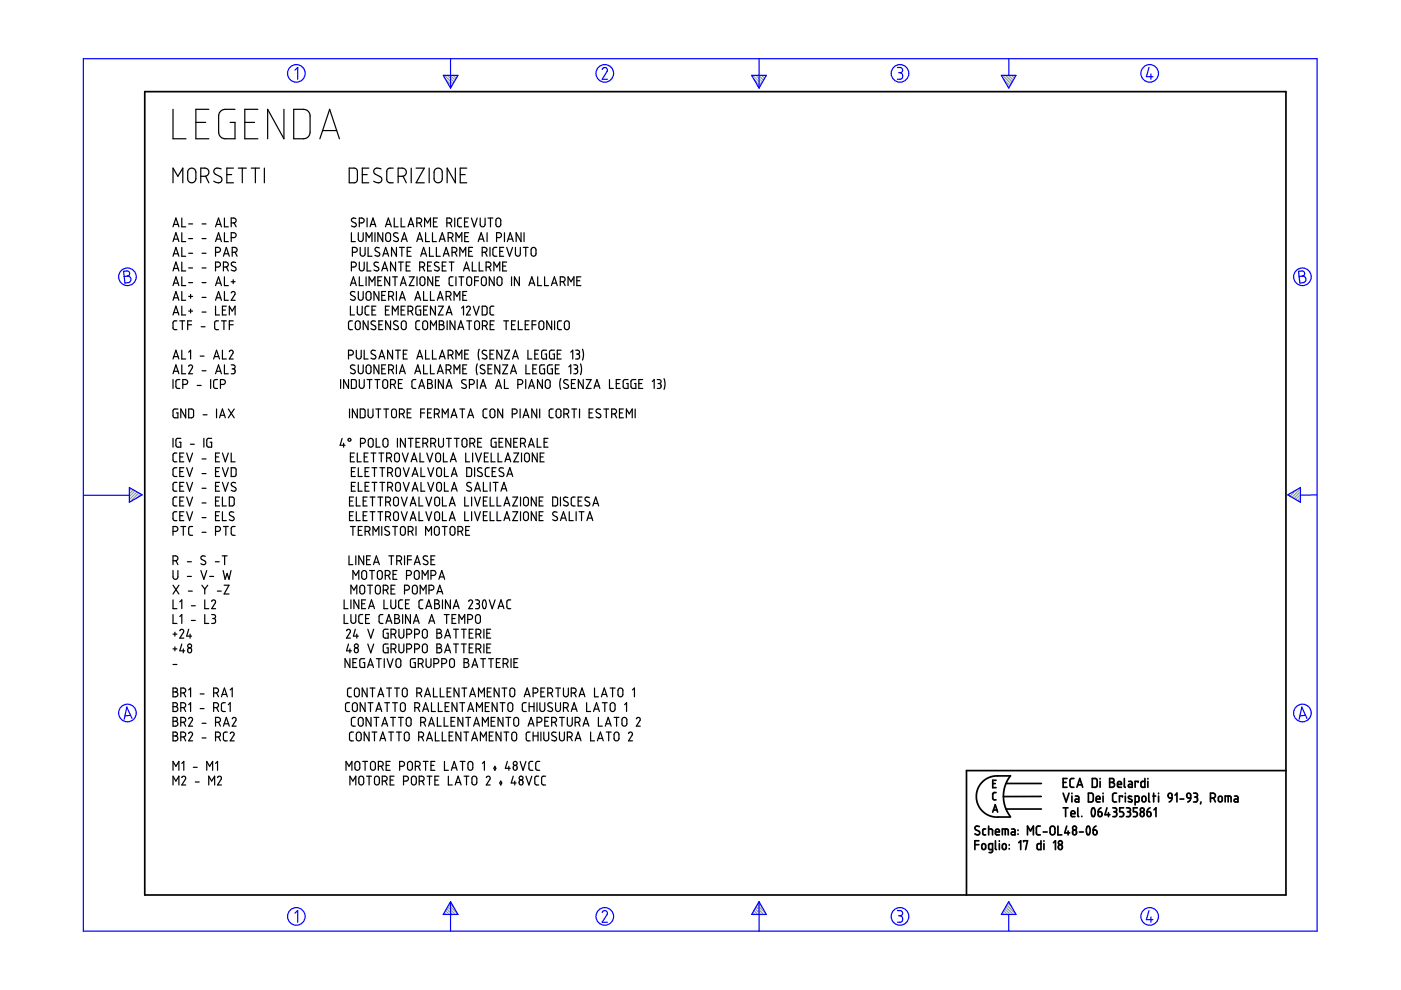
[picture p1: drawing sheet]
<svg xmlns="http://www.w3.org/2000/svg" width="297mm" height="210mm" viewBox="0 0 297 210" stroke-linecap="round" stroke-linejoin="round" font-family="sans-serif">
<g fill="none" stroke="#6c9" stroke-width=".25">
<path d="M94.2 16l1.8 1.8M94.5 16.8l1.3 1.4M94.8 16l1.5 1.4M95.3 18.3l.3 .3M95.5 16l1 1M96.1 16l.6 .6M96.7 16l.3 .2M159.6 16l1.8 1.8M159.9 16.8l1.3 1.4M160.3 16l1.4 1.4M160.7 18.3l.3 .3M160.9 16l1 1"/>
<path d="M161.5 16l.6 .6M162.1 16l.2 .2M212.6 16l1.8 1.8M212.8 16.8l1.3 1.4M213.2 16l1.4 1.4M213.7 18.3l.2 .3M213.8 16l1 1M214.4 16l.7 .6M215.1 16l.2 .2M27.5 103.4h-.1M27.9 103.6l-.5 .4M28.3 103.8l-.9 .9"/>
<path d="M28.7 104.1l-1.3 1.2M29 104.3l-1.6 1.6M29.4 104.5l-1.8 1.9M29.8 104.8l-.8 .8M273.4 104.7l-.3 .3M274.9 103.9l-1.4 1.3M275.7 103.6l-1.8 1.9M275.7 106.1l-.2 .3M275.7 105.5l-.6 .6M275.7 104.9l-1 1M275.7 104.2l-1.4 1.5M94 193.8v.1"/>
<path d="M94.2 193.5l.4 .4M94.4 193.1l.9 .8M94.7 192.7l1.2 1.2M94.9 192.3l1.6 1.6M95.1 191.9l1.9 1.9M95.4 191.5l.8 .8M159.4 193.8v.1M159.6 193.5l.4 .4M159.9 193.1l.8 .8M160.1 192.7l1.2 1.2M160.3 192.3l1.6 1.6M160.5 191.9l1.9 1.9"/>
<path d="M160.8 191.5l.8 .8M212.3 193.8v.1M212.6 193.5l.4 .4M212.8 193.1l.8 .8M213 192.7l1.2 1.2M213.2 192.3l1.6 1.6M213.5 191.9l1.8 1.9M213.7 191.5l.8 .8"/>
</g>
<g fill="none" stroke="#00f" stroke-width=".25">
<path d="M17.7 12.4h261.6v185h-261.6zM62.5 14.9l.6-.6v2.5M94 16h3.1l-1.6 2.7zM95.5 12.4v6.3M127.7 14.7l.5-.4 .5 .3v.5l-1 1.7h1.1M159.4 16h3.1l-1.6 2.7zM160.9 12.4v6.3M190.3 14.3h.7l.3 .3v.6l-.5 .2M190.5 15.4h.3M190.8 15.4l.5 .3v.7l-.3 .4h-.7M212.3 16h3.1l-1.5 2.7zM213.9 12.5v3.5"/>
<path d="M243.6 14.3l-.5 2h1.4M244 15.7v1.1M26.2 57.5l.9-.1 .3 .3 .1 .5-.5 .3 .5 .2 .3 .4-.1 .3-.3 .5-.9 .1zM27 58.5l-.7 .1M275.3 57.5l.9-.1 .3 .3 .1 .5-.5 .3 .5 .2 .3 .4-.1 .4-.2 .3-1 .2zM276.1 58.5l-.7 .1M17.8 105h9.6M27.4 103.4l2.7 1.5-2.7 1.6zM273 104.9l2.7-1.5v3.1zM279.3 104.9l-3.6 .1M27.7 151.7l-1.2 .1M28 152.3l-1.1-2.4-.6 2.6"/>
<path d="M276.8 151.7l-1.2 .1M277.1 152.3l-1.1-2.4-.6 2.6M62.5 193.6l.6-.5v2.4M95.5 191.2v6.2M95.5 191.2l1.6 2.7h-3.1zM127.7 193.5l.1-.3 .5-.1 .5 .4-.1 .4-1 1.6h1.1M160.9 191.2v6.2M160.9 191.2l1.6 2.7h-3.1zM190.3 193.1h.6l.4 .2v.5l-.5 .4M190.5 194.2h.3M190.8 194.2l.5 .3v.7l-.4 .3h-.6M213.9 191.2l1.5 2.7h-3.1z"/>
<path d="M213.9 193.9v3.5M243.6 193.1l-.5 1.9h1.4M244 194.4v1.1"/>
<circle cx="62.8" cy="15.6" r="1.87"/>
<circle cx="128.2" cy="15.6" r="1.87"/>
<circle cx="190.8" cy="15.6" r="1.87"/>
<circle cx="243.8" cy="15.6" r="1.87"/>
<circle cx="27" cy="58.7" r="1.87"/>
<circle cx="276.1" cy="58.7" r="1.87"/>
<circle cx="27" cy="151.2" r="1.87"/>
<circle cx="276.1" cy="151.2" r="1.87"/>
<circle cx="62.8" cy="194.3" r="1.87"/>
<circle cx="128.2" cy="194.3" r="1.87"/>
<circle cx="190.8" cy="194.3" r="1.87"/>
<circle cx="243.8" cy="194.3" r="1.87"/>
</g>
<g fill="none" stroke="#000" stroke-width=".36">
<path d="M30.7 19.4h241.9v170.4h-241.9zM206.7 179.1h.8M207.5 178.3h-.8v1.8M207.6 175.3l-.7-.1-.2 .4 .2 .3 .7 .4 .1 .5-.5 .2-.5-.2M208.2 179l.4-.1 .4 .2v.7l-.3 .3-.5-.2zM209 175.8h-.4l-.2 .2v.9l.6 .1M209.6 175.8l.8 .1v1.1M209.6 175.2v1.8M210.5 166.1h.5M210.5 172.2l.5-1.6 .5 1.6M210.6 171.7h.8M211.1 176.4h.8l-.2-.5-.3-.1-.2 .1-.1 .8 .2 .3h.6"/>
<path d="M211.1 178.3v1.7l.2 .1M211.2 168h-.4l-.3 .3v1.1l.7 .2M211.2 165.4h-.7v1.6h.7M211.9 178.3v.1M211.9 178.9v1.2M212.5 177v-1.2l1.2 .1 .1 1.1M212.6 179l.4-.1 .3 .2v.7l-.2 .3-.5-.2zM213.1 175.8v1.2M213.3 166.1h7.5M213.3 171.5h7.5M214 179.1v.1M214 179.9v.1"/>
<path d="M214.2 164.5h-3.5l-.9 .3-.9 .5-.7 .6-.7 .9-.4 1-.1 1.1 .1 1.1 .4 .9 .7 1 .8 .6 .8 .5 .9 .2h3.5M214.2 164.5l-1 1.7-.5 2.2 .1 1.3 .3 1.3 1.1 2.1M214.5 175.8h.5l.2 .2v1h-.5a.31 .31 0 0 1-.3-.3 .31 .31 0 0 1 .3-.3h.5M215.8 176v.1M215.8 176.8v.1M216 178.7l.4-.4v1.8M217 178.5v-.2h.8l-.4 1.8M217.8 177v-1.8l.7 1 .6-1v1.8M220.6 175.2h-.6l-.3 .3 .1 1.3 .8 .2M220.7 178.3v1.8h-.7l-.1-.2v-.9l.8-.1M220.8 168.9h-8.1M221.2 176.4h.8"/>
<path d="M221.3 178.3v.1M221.3 178.9v1.2M222.8 175.3l.4-.1 .4 .3 .1 1.1-.4 .4h-.4l-.2-.3-.1-1.1zM223.4 178.7l.4-.4v1.8M224.3 175.2v1.8h.8M225.4 165.9h.6M225.4 168.2l.6 1.8 .7-1.8M225.4 171.3h1M225.9 171.3v1.8M226.2 175.2l-.5 1.4h1.1M226.2 165.1h-.8v1.8h.8M226.5 176.2v.8"/>
<path d="M227.1 172.5h.8l-.1-.5-.4-.1-.3 .2v.8l.2 .2h.6M227.3 168.2v.1M227.3 168.8v1.2M227.5 176.1l.4-.1 .3 .1v.6l-.2 .3h-.2l-.3-.2zM227.7 165.1h-.6l-.2 .3v1.4l.3 .1h.5M228 168.8h.5l.2 .2v1h-.5a.31 .31 0 0 1-.3-.3 .31 .31 0 0 1 .3-.3h.5M228.3 166.9l.6-1.8 .7 1.8M228.5 166.4h.9M228.5 171.3v1.7l.2 .1M228.9 176.4h.8M229.4 173.1h.1M230.5 175.2a.55 .55 0 0 1 .6 .8l-.1 .8a.34 .34 0 0 1-.4 .2 .34 .34 0 0 1-.2-.5l-.1-.6z"/>
<path d="M230.8 168.2h.7l.3 .3v1.2l-.3 .3h-.7zM231.6 165.1h.7l.3 .2v1.3l-.2 .3h-.8zM231.6 171.4a.53 .53 0 0 1 .5 .2 .53 .53 0 0 1 .1 .5l-.1 .7a.34 .34 0 0 1-.4 .3 .34 .34 0 0 1-.3-.4v-.6zM231.8 176l.7 .1 .1 .5-.2 .4h-.3l-.3-.2zM232.4 175.2l-.5 .3-.1 .5M232.4 169.4h.8v-.3l-.2-.3-.5 .1-.1 .9 .2 .2h.6M232.8 172.1h.6l.2 .2 .1 .5-.2 .3h-.3l-.3-.1zM233.2 165.1v.1M233.2 165.7v1.2M233.4 171.3l-.4 .3-.2 .5M233.9 168.2v.1M233.9 168.8v1.2"/>
<path d="M234.7 171.3l-.4 1.4h1M235 172.3v.8M235.3 165.1h.6l.3 .3-.1 .4-.3 .1 .4 .1 .1 .3-.1 .4-.3 .2h-.6zM235.3 165.9h.5M235.9 171.3h.7l.1 .2 .1 .3-.4 .3M236.2 172.1h.2M236.4 172.1l.3 .2 .1 .5-.3 .3h-.6M236.7 168.2h-.5l-.3 .3v1.3l.3 .2h.5M236.9 166.3h.9l-.2-.5-.3-.1-.3 .1-.1 .9 .2 .2h.7M238 169v-.2h-.7v1.2M238.2 171.3h-.8v.8h.6l.2 .4-.1 .6h-.7M238.4 165.1v1.7l.2 .1"/>
<path d="M238.6 168.2v.1M238.6 168.8v1.2M238.8 171.3h.5l.3 .2v.4l-.3 .2M239.1 172.1h.2M239.3 172.1l.4 .3-.1 .5-.2 .2h-.6M239.3 165.7h.5l.3 .2v1h-.6a.31 .31 0 0 1-.3-.3 .31 .31 0 0 1 .3-.3h.6M239.9 168.9l-.2-.1a.29 .29 0 0 0-.4 .1 .29 .29 0 0 0 .1 .4l.5 .2a.33 .33 0 0 1 0 .5 .33 .33 0 0 1-.5 0l-.2-.1M240.7 170l.7-.1 .1-.9-.2-.2h-.6v1.9M241.1 171.3h-.8v.8h.6l.2 .3-.1 .7h-.7M241.3 165.9v-.2h-.6v1.2M241.9 172.3l.2-.2 .4 .2 .1 .5-.1 .2-.4 .1-.2-.1zM242.2 169l.2-.2 .4 .1 .2 .8-.2 .2-.4 .1-.3-.2z"/>
<path d="M242.7 165.1v1.8h-.6l-.2-.2 .1-.9 .2-.1h.5M243.2 172.1l.7 .2v.7l-.4 .1-.2-.1zM243.4 165.1v.1M243.4 165.7v1.2M243.6 168.2v1.6l.2 .2M243.8 171.3l-.4 .3-.2 .5M244.4 168.8h.6M244.6 168.2v1.8M244.7 171.7l.4-.4v1.8M245.6 168.2v.1M245.6 168.8v1.2M247.7 168.4l.3-.2 .4 .1 .1 .9-.7-.1z"/>
<path d="M248.5 169.2l-.2 .5-.4 .3M249.1 168.6l.4-.4v1.8M250.2 169.4h.8M251.7 168.3l.3-.1 .3 .1 .2 .9h-.6l-.2-.2zM252.5 169.2l-.2 .5-.5 .3M253.1 168.2l.7 .1 .1 .4-.4 .3M253.3 169h.2M253.5 169l.4 .2v.5l-.2 .3h-.6M254.6 170l-.1 .5M256.6 169.2l.9-.1 .2-.3-.1-.4-.4-.2h-.6v1.8M257.3 169.2l.4 .8M258.4 169l.2-.2 .4 .1 .1 .8-.1 .2-.4 .1-.3-.2z"/>
<path d="M259.8 170v-1.2l1.1 .1 .1 1.1M260.4 168.8v1.2M261.7 168.8h.6l.2 .3v.9h-.6a.31 .31 0 0 1-.3-.3 .31 .31 0 0 1 .3-.3h.6M272.6 163.4h-67.7v26.4M210.4 180.1l-.7-.1-.1-.9 .2-.2h.6v1.6l-.2 .2-.5 .1"/>
<circle cx="224.8" cy="179.6" r=".49"/>
<circle cx="224.8" cy="178.7" r=".42"/>
<circle cx="227.8" cy="175.6" r=".41"/>
<circle cx="242.2" cy="171.7" r=".42"/>
</g>
<g fill="none" stroke="#000" stroke-width=".25">
<path d="M36.7 23.2v6.2h2.7M36.7 38.8v-3.2l1 1.8 1.1-1.8v3.2M40.1 35.9l.4-.3 .5 .1 .5 .6v1.8l-.2 .4-.4 .2h-.5l-.6-.5v-1.8zM41.5 26h2.1M42.6 37.4h1l.5-.3 .2-.8-.3-.5-.4-.2h-1v3.2M43.6 37.4l.7 1.4M44.3 23.2h-2.8v6.2h2.8M46.9 35.8l-1.1-.1-.3 .2-.2 .5 .3 .5 1.3 .7 .2 .4-.2 .5-.3 .2-.4 .1-.9-.4M48.1 37h1M49.5 35.6h-1.4v3.2h1.4M49.8 23.2h-2.4l-.5 .2-.4 .5-.1 .6v3.8l.2 .5 .5 .5 .5 .1h2.2v-3.4h-1M50.5 35.6h1.7"/>
<path d="M51.4 35.6v3.2M51.9 26h2.1M53.3 35.6h1.7M54.1 35.6v3.2M54.7 23.2h-2.8v6.2h2.8M56 35.6v3.2M60.2 23.2v6.2l-3.5-6.2v6.2M62.3 23.2l2.5 .1 .4 .2 .4 .5 .1 4.3-.3 .6-.5 .4-2.6 .1zM67.8 29.4l2.1-6.2 2.1 6.2M68.4 27.7h3M74 35.6l1.3 .1 .4 .4 .1 2.2-.5 .4-1.3 .1zM76.8 37h1.1"/>
<path d="M78.2 35.6h-1.4v3.2h1.4M80.8 35.8l-1.1-.1-.3 .2-.2 .5 .3 .5 1.3 .8 .2 .3-.1 .4-.6 .4-1.1-.4M83.4 35.6l-.9 .1-.3 .2-.2 .4 .1 2.1 .5 .4h.8M84.4 37.4h1l.6-.3 .1-.7-.2-.6-.5-.2h-1v3.2M85.4 37.4l.7 1.4M87.2 35.6v3.2M88.2 35.6h1.8l-1.8 3.2h1.8M91 35.6v3.2M92.2 36l.4-.3 .4-.1 .5 .2 .2 .4v1.9l-.5 .6h-.6l-.5-.5-.1-1.8zM96.5 35.6v3.2l-1.7-3.2v3.2M97.6 37h1M99 35.6h-1.4v3.2h1.4"/>
<path d="M36.7 48.1l.6-1.9 .6 1.9M36.7 51.2l.6-1.9 .6 1.9M36.7 54.3l.6-1.8 .6 1.8M36.7 57.4l.6-1.8 .6 1.8M36.9 47.6h.8M36.9 50.7h.8M36.9 53.8h.8M36.9 56.9h.8M38.5 46.2v1.9h.9M38.5 49.3v1.9h.9M38.5 52.5v1.8h.9M38.5 55.6v1.8h.9"/>
<path d="M38.5 58.7v1.9h.9M40 47.5h.8M40 50.6h.8M40 53.7h.8M40 56.8h.8M40 59.9h.8M42.8 47.5h.9M42.8 50.6h.9M42.8 53.7h.9M42.8 56.8h.9M42.8 59.9h.9M45.7 53.5l.9-.2 .1-.2v-.4l-.3-.2h-.7v1.8"/>
<path d="M45.7 56.6l.9-.1 .1-.5-.1-.3-.9-.1v1.8M45.7 48.1l.6-1.9 .6 1.9M45.7 51.2l.6-1.9 .6 1.9M45.9 47.6h.9M45.9 50.7h.9M47.4 56.6h.6l.3-.2 .1-.4-.2-.3-.8-.1v1.8M47.4 54.3l.6-1.8 .6 1.8M47.5 53.8h.9M47.6 46.2v1.9h.8M47.6 49.3v1.9h.8M47.6 58.7v1.9h.8M48 56.6l.4 .8"/>
<path d="M49 47.3l.9-.1 .2-.4-.1-.4-.4-.2h-.6v1.9M49 50.4l.9-.2 .2-.2-.1-.4-.4-.3h-.6v1.9M49 59.7h.8M49.2 53.5h.7l.2-.2 .2-.2-.2-.5-.9-.1v1.8M49.4 59.3v.8M49.6 47.3l.5 .8M49.8 53.5l.5 .8M50 55.7l-.7-.1-.3 .4 .2 .3 .8 .4v.5l-.3 .2-.7-.2M74.5 56.6l.9-.1 .1-.5-.1-.3-.9-.1v1.8M74.5 49.3v1.9h.8M74.7 53.5h.7l.2-.2 .2-.4-.2-.3-.9-.1v1.8M75.4 46.3l-.6-.1-.3 .5 .2 .3 .7 .4 .1 .5-.5 .2-.5-.2"/>
<path d="M76 49.3v1.5l.3 .4h.4l.3-.4v-1.5M76.2 47.3l.7-.1 .3-.2v-.4l-.2-.3-.8-.1v1.9M76.2 55.6v1.4l.4 .4 .4-.1 .2-.2v-1.5M76.2 58.7v1.9h.8M76.4 52.5v1.5l.5 .3 .5-.3v-1.5M77.6 51.2v-1.9l.7 1.1 .6-1.1v1.9M77.6 58.7v1.9M77.8 46.2v1.9M77.8 55.6v1.8h.9M78 52.5v1.8h.9M78.5 48.1l.6-1.9 .6 1.9M78.6 47.6h.9"/>
<path d="M79.5 49.3v1.9M80.1 59.5h.6M80.2 55.7l-.6-.1-.3 .5 .9 .7 .1 .4-.4 .2-.6-.2M80.4 52.6l-.6-.1-.3 .2v.3l.9 .6 .1 .5-.3 .2-.7-.2M80.9 58.7h-.8v1.9h.8M80.9 57.4l.7-1.8 .6 1.8M81.1 56.9h.9M81.2 49.3v1.9l-1.1-1.9v1.9M81.2 54.3l.6-1.8 .6 1.8M81.3 53.8h.9M81.7 48.1l.6-1.9 .7 1.9M81.9 49.5l.4-.2 .5 .3v1.2l-.3 .4h-.3l-.4-.3v-1.1z"/>
<path d="M81.9 47.6h.9M82.6 58.7v1.9l-1-1.9v1.9M83.2 58.7h1.1M83.6 46.2v1.9h.8M83.8 58.7v1.9M83.9 55.6v1.8l-1.1-1.8v1.8M84.1 52.5v1.8l-1.1-1.8v1.8M84.4 49.4h-.7l-.3 .4 .2 .3 .8 .5 .1 .3-.4 .3-.7-.2M84.5 55.6h1M84.7 52.5h1M85 55.6v1.8M85 46.2v1.9h.9"/>
<path d="M85.1 51.2l.6-1.9 .6 1.9M85.2 52.5v1.8M85.3 50.7h.9M86.1 56.4h.7M86.3 53.3h.7M86.5 48.1l.6-1.9 .6 1.9M86.7 47.6h.9M86.8 58.7h1l-1 1.9h1M87 55.6h-.9v1.8h.9M87.2 52.5h-.9v1.8h.9M88.4 47.3h.6l.3-.2 .1-.4-.1-.3-.9-.2v1.9M88.4 51.2l.6-1.9 .6 1.9"/>
<path d="M88.4 58.7v1.9M88.5 50.7h1M89 56.6l.9-.1 .1-.5-.1-.3-.9-.1v1.8M89 47.3l.4 .8M89.2 58.9l.5-.2 .3 .3 .1 1.1-.4 .4h-.4l-.3-.3zM89.2 54.3l.6-1.8 .6 1.8M89.4 53.8h.9M89.6 56.6l.4 .8M90 48.1v-1.9l.7 1.1 .6-1.1v1.9M90.2 49.3v1.9h.9M90.7 56.4h.6M91.1 52.5v1.8h.8"/>
<path d="M91.5 55.6h-.8v1.8h.8M91.7 49.3v1.9h.8M91.7 58.7v1.9l-1-1.9v1.9M91.9 47.1h.6M92.4 59.5h.6M92.5 52.5v1.8h.8M92.7 46.2h-.8v1.9h.8M93 55.7l-.6-.1-.3 .4 .1 .3 .8 .4 .1 .5-.3 .2-.7-.2M93.1 51.2l.7-1.9 .6 1.9M93.2 58.7h-.8v1.9h.8M93.3 50.7h.9M93.8 56.4h.6"/>
<path d="M94 54.3l.6-1.8 .6 1.8M94.1 53.8h.9M94.6 55.6h-.8v1.8h.8M94.7 47.3l.9-.1 .2-.3-.1-.5-.4-.2h-.6v1.9M95 50.4l.9-.2 .2-.3-.2-.3-.3-.3h-.6v1.9M95.2 55.6h1.1M95.4 47.3l.4 .8M95.6 50.4l.5 .8M95.7 55.6v1.8M95.8 53.5h.7l.3-.2 .1-.4-.2-.3-.9-.1v1.8M96.1 58.7h-.6l-.3 .3 .1 1.4 .8 .2M96.4 46.2v1.9"/>
<path d="M96.5 53.5l.4 .8M96.7 51.2v-1.9l.6 1.1 .6-1.1v1.9M96.7 58.7v1.9M97.3 58.7h1M97.5 54.3v-1.8l.6 1 .6-1v1.8M97.8 58.7v1.9M97.9 46.2h-.6l-.3 .4 .1 1.3 .2 .2h.6M98.3 57.4l.6-1.8 .6 1.8M98.4 56.9h1M98.5 47.1h.6M98.5 50.2h.7M99.1 58.8l.5-.1 .4 .3v1.1l-.4 .4h-.3l-.3-.3v-1.1z"/>
<path d="M99.3 46.2h-.8v1.9h.8M99.4 49.3h-.9v1.9h.9M99.4 53.3h.6M99.9 46.2l.7 1.9 .6-1.9M100.1 55.6v1.8h.9M100.2 52.5h-.8v1.8h.8M100.6 59.5h.9M101.4 51.2l.6-1.9 .6 1.9M101.5 58.7h-.9v1.9M101.6 50.7h.9M101.6 55.6v1.8h.8M101.8 46.2v1.5l.4 .4h.3l.3-.4v-1.5"/>
<path d="M102.2 58.9l.5-.2 .4 .3v1.1l-.4 .4h-.3l-.3-.3zM102.2 53.5l.9-.2 .2-.3-.1-.3-.3-.2h-.7v1.8M102.8 53.5l.5 .8M103.1 56.6h.6l.3-.2 .1-.4-.2-.3-.8-.1v1.8M103.3 49.3v1.9M103.5 46.2h1M103.7 56.6l.4 .8M103.9 52.5v1.8M104 46.2v1.9M104.7 57.4v-1.8l.6 1 .7-1v1.8M104.8 58.7v1.9l-1.1-1.9v1.9M105.3 46.4l.4-.2 .5 .4v1l-.3 .5h-.4l-.3-.3-.1-1.1z"/>
<path d="M105.3 50.4l.9-.2 .1-.5-.1-.2-.9-.2v1.9M105.3 52.5h-.5l-.3 .4 .1 1.2 .1 .2h.6M105.5 58.9l.5-.2 .4 .3v1.1l-.3 .4h-.4l-.3-.3zM106 53.3h.6M106.6 56.4h.6M106.8 52.5h-.8v1.8h.8M107 49.3v1.9M107.4 52.5l.6 1.8 .7-1.8M107.4 55.6h-.8v1.8h.8M107.6 51.2l.6-1.9 .6 1.9M107.7 50.7h.9M108.5 58.7v1.9"/>
<path d="M109.3 52.5v1.5l.5 .3 .4-.1 .1-.3v-1.4M110.1 58.7v1.9l-1-1.9v1.9M110.5 49.3v1.9l-1.1-1.9v1.9M110.9 52.5h1.1M111.1 49.3v1.9M111.5 52.5v1.8M112.8 52.6l.5-.1 .3 .3v1.1l-.3 .4h-.3l-.4-.3v-1.1zM114 58.7v1.9h.8M115.5 58.7v1.9h.8M118.8 59.7h.5l.4-.2 .1-.3-.2-.4-.8-.1v1.9M119.4 59.7l.4 .9M122.3 59.5h.6"/>
<path d="M123.1 58.7h-.8v1.9h.8M36.7 60.6l.6-1.9 .6 1.9M36.7 63.7l.6-1.9 .6 1.9M36.7 66.8l.6-1.9 .6 1.9M36.7 76.1l.6-1.8 .6 1.8M36.7 79.2l.6-1.8 .6 1.8M36.9 60h.8M36.9 63.1h.8M36.9 66.3h.8M36.9 75.6h.8M36.9 78.7h.8M37.5 68h-.5l-.3 .3v1.4l.3 .2h.5"/>
<path d="M38.1 68h1.1M38.5 61.8v1.9h.9M38.5 64.9v1.9h.9M38.5 74.3v1.8h.9M38.5 77.4v1.8h.9M38.7 68v1.9M39.8 68.9h.8M40 77.7a.41 .41 0 0 1 .6-.3l.2 .5-.8 1.3h.8M40 62.8h.8M40 74.7l.4-.4v1.8M40 66h.8M40.4 62.4v.8"/>
<path d="M40.4 65.5v.9M40.6 68h-.8v1.9M42.4 75.5h.9M42.7 69.3h.8M42.8 63.1h.9M42.8 66.2h.9M42.8 78.6h.9M45.3 76.1l.6-1.8 .6 1.8M45.5 75.6h.9M45.7 64.9v1.9h.8M45.7 60.6l.6-1.9 .6 1.9M45.7 63.7l.6-1.9 .6 1.9"/>
<path d="M45.7 79.2l.6-1.8 .6 1.8M45.9 60h.9M45.9 63.1h.9M45.9 78.7h.9M46.3 68h-.5l-.3 .3 .1 1.4 .2 .2h.5M46.9 68h1.1M47.2 74.3v1.8h.8M47.2 65.7h.6M47.5 68v1.9M47.6 61.8v1.9h.8M47.6 77.4v1.8h.8M48 64.9h-.8v1.9h.8"/>
<path d="M48.6 74.6a.43 .43 0 0 1 .4-.3 .43 .43 0 0 1 .4 .2v.3l-.8 1.3h.8M48.6 66.8v-1.9l.6 1.1 .6-1.1v1.9M48.6 68.9h.8M49 62.1l.3-.3 .5 .2v.3l-.8 1.4h.8M49 77.4h.5l.3 .2v.4l-.4 .2M49.2 78.2h.2M49.4 78.2l.4 .3v.5l-.2 .2h-.6M49.4 68h-.8v1.9M73.9 75.3l.9-.1 .1-.4-.1-.3-.3-.2h-.6v1.8M74.3 60.6l.6-1.9 .6 1.9M74.3 64.9v1.9h.8M74.5 60h.9"/>
<path d="M74.7 68h-.5l-.3 .3 .1 1.4 .2 .2h.5M75.2 61.9l-.7-.1-.2 .5 .2 .3 .7 .4 .1 .5-.5 .2-.5-.2M75.2 77.5l-.6-.1-.3 .4 .1 .3 .8 .4v.6l-.3 .1-.6-.2M75.5 68.2l.5-.1 .4 .3-.1 1.2-.3 .3-.4-.1-.2-.3-.1-1zM75.5 74.3v1.3l.4 .5h.4l.3-.3v-1.5M75.8 64.9v1.5l.4 .4 .4-.1 .2-.3v-1.5M76 61.8v1.4l.4 .5 .4-.1 .2-.3v-1.5M76 77.4v1.5l.5 .3 .5-.3v-1.5M77.2 74.3v1.8h.8M77.7 77.6l.5-.2 .5 .4v1l-.4 .4h-.3l-.3-.3-.1-1.1zM77.8 62l.5-.2 .4 .4v1l-.4 .4h-.3l-.3-.2-.1-1.1zM78 68v1.9l-1-1.9v1.9"/>
<path d="M78.3 64.9h-.6l-.3 .4 .1 1.3 .8 .2M78.3 60.6v-1.9l.6 1 .6-1v1.9M78.9 65.7h.6M79.6 68.1h-.7l-.2 .4 .1 .3 .8 .4v.5l-.5 .2-.4-.2M79.6 74.4l-.6-.1-.3 .4 .1 .3 .8 .4v.6l-.5 .1-.4-.2M79.7 64.9h-.8v1.9h.8M80.3 61.8v1.9l-1-1.9v1.9M80.3 77.4v1.8l-1-1.8v1.8M80.3 68.9h.6M80.3 76.1l.6-1.8 .7 1.8M80.5 75.6h.9M80.9 62.6h.7"/>
<path d="M80.9 78.2h.7M81.2 68h-.9v1.9h.9M81.7 65.7h.6M81.8 61.8h-.9v1.9h.9M81.8 77.4h-.9v1.8h.9M82.4 62.8h.6l.3-.1 .1-.4-.2-.4-.8-.1v1.9M82.4 78.4l.9-.1 .1-.4-.1-.4-.9-.1v1.8M82.5 64.9h-.8v1.9h.8M82.8 68v1.9l-1-1.9v1.9M83 62.8l.4 .9M83 78.4l.4 .8M83.2 66.8v-1.9l.6 1.1 .6-1.1v1.9"/>
<path d="M83.2 74.3v1.8l-1-1.8v1.8M83.9 74.3h1M84.1 61.8v1.9M84.1 77.4v1.8M84.4 68.1h-.7l-.3 .4 .2 .3 .8 .4v.5l-.5 .2-.5-.2M84.4 74.3v1.8M84.7 63.7l.6-1.9 .6 1.9M84.7 79.2l.6-1.8 .6 1.8M84.9 63.1h.8M84.9 78.7h.8M84.9 60.6l.6-1.9 .6 1.9M85 65.7h.7"/>
<path d="M85.1 60h.9M85.2 68.2l.6-.1 .3 .3v1.2l-.4 .3-.4-.1-.2-.3v-1zM85.5 75.1h.6M85.9 64.9h-.9v1.9h.9M86.3 74.3h-.8v1.8h.8M86.5 66l.9-.2 .1-.4-.1-.4-.9-.1v1.9M87.1 65.9l.4 .9M87.9 63.7l.7-1.9 .6 1.9M87.9 79.2l.7-1.8 .6 1.8M88.1 63.1h.9M88.1 78.7h.9M88.4 76.1l.6-1.8 .6 1.8"/>
<path d="M88.5 75.6h1M89 68l-.6 .1-.2 .3v1.2l.3 .3h.5M89.2 64.9h-.8l-.2 .3v1.2l.2 .4h.8v-1.1h-.3M89.7 68.2l.5-.2 .4 .3 .1 1.1-.4 .5-.4-.1-.3-.3zM89.8 61.8v1.9h.9M89.8 77.4v1.8h.9M89.8 65.7h.6M90.2 74.3v1.8h.9M90.7 64.9h-.9v1.9h.9M91.3 61.8v1.9h.8M91.3 69.9v-1.9l.6 1.1 .6-1.1v1.9M91.3 77.4v1.8h.8"/>
<path d="M91.7 74.3v1.8h.8M92.3 64.9v1.9l-1-1.9v1.9M92.7 63.7l.6-1.9 .7 1.9M92.7 79.2l.6-1.8 .7 1.8M92.9 63.1h.9M92.9 78.7h.9M92.9 64.9h1.1l-1.1 1.9h1.1M93.1 68h.6l.4 .3-.1 .4-.3 .2 .3 .1 .2 .3-.1 .3-.3 .3h-.7zM93.1 68.9h.6M93.1 76.1l.7-1.8 .6 1.8M93.3 75.6h.9M94.6 62.8h.8l.2-.4v-.4l-.4-.2h-.6v1.9"/>
<path d="M94.6 78.4h.6l.3-.1 .1-.3-.1-.5-.9-.1v1.8M94.6 66.8l.6-1.9 .6 1.9M94.8 66.3h.9M94.8 68v1.9M95 75.3l.9-.1 .2-.4-.2-.3-.3-.2h-.6v1.8M95.2 62.8l.4 .9M95.2 78.4l.4 .8M95.6 75.3l.5 .8M96.3 63.7v-1.9l.6 1 .6-1v1.9M96.3 79.2v-1.8l.6 1 .6-1v1.8M96.5 68v1.9l-1.1-1.9v1.9M96.7 76.1v-1.8l.6 1 .6-1v1.8"/>
<path d="M97.1 69.9l.6-1.9 .6 1.9M97.3 69.4h.8M97.9 65.3l.4-.4v1.9M98.1 62.6h.6M98.1 78.2h.6M98.5 75.1h.7M98.9 65.2a.41 .41 0 0 1 .3-.3 .41 .41 0 0 1 .4 .2l.1 .4-.8 1.3h.8M99 61.8h-.9v1.9h.9M99 77.4h-.9v1.8h.9M99 68h1M99.4 74.3h-.9v1.8h.9M99.5 68v1.9"/>
<path d="M100.4 64.9l.6 1.9 .6-1.9M100.7 68.2l.5-.2 .4 .3v1.2l-.2 .3-.4 .1-.3-.3zM101.2 77.2l-.2 .8 .2 1.4M101.6 74l-.2 1 .2 1.3M102.2 64.9h.8l.3 .3v1.2l-.2 .3-.9 .1zM102.3 69.1h.6l.3-.2 .1-.4-.2-.4-.8-.1v1.9M102.7 77.5l-.6-.1-.3 .5 .1 .2 .9 .5v.4l-.4 .2-.6-.2M102.9 69.1l.4 .8M103.2 74.4l-.7-.1-.2 .2-.1 .3 .9 .6 .1 .6-.6 .1-.4-.2M103.5 78.2h.6M103.9 75.1h.6M103.9 68.9h.7"/>
<path d="M104.3 77.4h-.8v1.8h.8M104.7 64.9h-.6l-.2 .4v1.3l.3 .2h.5M104.7 74.3h-.8v1.8h.8M104.8 68h-.9v1.9h.9M106 77.4v1.8l-1.1-1.8v1.8M106.4 74.3v1.8l-1.1-1.8v1.8M106.6 77.4h1l-1 1.8h1M106.8 68h1M107 74.3h1l-1 1.8h1M107.3 68v1.9M108.2 79.2l.7-1.8 .6 1.8M108.4 78.7h.9"/>
<path d="M108.5 68.9h.6M108.7 76.1l.6-1.8 .6 1.8M108.8 75.6h.9M109.3 68h-.8v1.9h.8M109.9 68v1.9h.8M111.4 68.9h.6M111.5 77.4v1.8h.9M111.9 74.3v1.8h.9M112.1 60.6l.7-1.9 .6 1.9M112.2 68h-.8v1.9h.8M112.3 60h.9M112.8 68.9h.8"/>
<path d="M113 78.2h.6M113.4 75.1h.6M113.6 68h-.8v1.9M113.8 77.4h-.8v1.8h.8M114.2 74.3h-.8v1.8h.8M114.4 68.2l.6-.1 .3 .3v1.2l-.4 .3-.4-.1-.2-.3v-1zM115.5 77.4h-.8l-.3 .3v1.2l.2 .3h.9v-1h-.4M115.9 74.3h-.7l-.3 .2-.1 1.3 .2 .3h.9v-1h-.3M116.9 60.6l.6-1.9 .7 1.9M117 68v1.9l-1.1-1.9v1.9M117.1 60h.9M117.1 77.4h-.7l-.3 .2v1.3l.2 .3h.8v-1h-.3"/>
<path d="M117.5 74.3h-.6l-.4 .3v1.2l.2 .3h.8v-1h-.3M117.6 68v1.9M117.8 78.2h.6M118.2 75.1h.6M118.6 77.4h-.8v1.8h.8M119 74.3h-.8v1.8h.8M119 68h-.5l-.3 .3 .1 1.4 .2 .2h.5M119.8 68.2l.6-.1 .3 .3v1.2l-.4 .3-.4-.1-.2-.3v-1zM120.4 60.6v-1.9l.7 1 .6-1v1.9M120.6 77.8l.4-.4v1.8M121 74.7l.4-.4v1.8M121.6 77.4h.6l.2 .2v.4l-.4 .2"/>
<path d="M121.8 78.2h.2M122 74.3h.5l.3 .1 .1 .4-.4 .3M122 78.2l.4 .2v.6l-.2 .2h-.6M122.3 75.1h.2M122.5 75.1l.3 .2 .1 .5-.3 .3h-.6M123.1 77.2l.2 .9-.2 1.3M123.5 74l.2 1.1-.2 1.2M36.7 80.5v1.9M36.7 92.9v1.9M37.5 96.1h-.5l-.3 .3v1.3l.3 .2h.5M37.5 99.2h-.5l-.3 .3v1.3l.3 .2h.5M37.7 86.7h-.7l-.3 .3v1.2l.1 .3 .9 .1v-1.1h-.3"/>
<path d="M38.1 80.5h-.5l-.3 .3 .1 1.3 .2 .2 .5 .1M38.1 96.9h.7M38.1 100h.7M38.3 92.9l-.8 .1-.2 .2v1.2l.3 .4h.7v-1h-.3M38.8 81.5l.8-.1 .2-.4-.1-.3-.3-.2h-.6v1.9M39 96.1h-.9v1.8h.9M39 99.2h-.9v1.8h.9M39.4 86.7v1.9l-1.1-1.9v1.9M39.6 96.1l.6 1.8 .6-1.8M39.6 99.2l.6 1.8 .6-1.8M40 86.7h.7l.3 .3v1.2l-.3 .4h-.7zM40.4 94.2h.8"/>
<path d="M41.8 81.7h.9M42.8 97.3h.9M43.1 87.9h.8M43.2 92.9v1.9M44.7 80.5v1.9M44.9 92.9l-.8 .1-.2 .2-.1 1.3 .4 .3h.7v-1h-.3M45.7 96.9h.6M45.7 100h.6M45.9 86.7v1.9M46.1 80.5h-.5l-.3 .3v1.3l.3 .2 .5 .1M46.5 96.1h-.8v1.8h.8M46.5 99.2h-.8v1.8h.8"/>
<path d="M46.5 88.6l.7-1.9 .6 1.9M46.7 88.1h.9M46.7 81.5l.9-.1 .2-.3-.1-.4-.3-.2h-.7v1.9M47.2 96.1l.6 1.8 .6-1.8M47.2 99.2l.6 1.8 .6-1.8M48.4 86.7l1.3 1.9M49 99.2h.8l.2 .2 .1 1.3-.3 .3h-.8zM49 96.1v1.8h.8M49.7 86.7l-1.3 1.9M72.2 80.5v1.9M72.5 92.9l-.4 1.5h1.1M72.9 94v.8"/>
<path d="M73.9 80.5v1.9l-1-1.9v1.9M74.1 86.7v1.9M74.3 96.9h.6M74.5 80.5h.8l.2 .2v1.3l-.2 .3-.8 .1zM74.5 100h.6M75.1 96.1h-.8v1.8h.8M75.3 99.2h-.8v1.8h.8M75.8 86.7v1.9l-1.1-1.9v1.9M75.8 96.1v1.8h.8M76 99.2v1.8h.8M76.2 80.5v1.5l.4 .4 .4-.1 .2-.3v-1.5M76.4 86.7h.7l.3 .3v1.3l-.3 .3h-.7z"/>
<path d="M76.4 94h.6l.4-.2 .1-.4-.2-.4-.9-.1v1.9M77.2 96.9h.6M77.4 100h.6M77.8 80.5h1.1M78 86.7l.1 1.5 .4 .4 .5-.3 .1-1.6M78 96.1h-.8v1.8h.8M78.2 93.1l.6-.1 .3 .3v1.1l-.4 .4-.4-.1-.2-.3v-1zM78.3 99.2h-.9v1.8h.9M78.4 80.5v1.9M78.7 96.1h1M78.9 99.2h1M79.2 96.1v1.8"/>
<path d="M79.4 99.2v1.8M79.5 80.5h1M79.7 86.7h1M79.8 92.9v1.9h.8M80 80.5v1.9M80.2 86.7v1.9M80.3 96.1h1.1M80.5 99.2h1.1M80.8 96.1v1.8M81 99.2v1.8M81.2 80.7l.5-.2 .5 .3v1.1l-.4 .4h-.4l-.2-.3zM81.3 93.1l.6-.1 .3 .3v1.1l-.4 .4-.4-.1-.2-.3v-1z"/>
<path d="M81.4 86.7h1M81.9 86.7v1.9M82 97.1l.8-.1 .2-.3-.1-.4-.3-.2h-.6v1.8M82.6 97.1l.4 .8M82.8 81.5l.9-.1 .2-.4-.1-.3-.3-.2h-.7v1.9M83.1 86.9l.6-.2 .4 .4v1.1l-.4 .4-.4-.1-.2-.2-.1-1.1zM83.4 81.5l.5 .9M83.7 96.3l.6-.2 .3 .3 .1 1.1-.4 .4-.5-.1-.1-.3zM84 99.4l.4-.2 .5 .3v1.2l-.3 .3-.5-.1-.2-.3zM84.3 92.9v1.9M84.5 81.3h.6M84.7 87.8h.5l.4-.3 .1-.3-.2-.4-.8-.1v1.9"/>
<path d="M85.3 80.5h-.8v1.9h.8M85.3 87.7l.4 .9M85.3 96.1l.6 1.8 .7-1.8M85.5 99.2l.6 1.8 .7-1.8M85.9 92.9v1.9l-1-1.9v1.9M86.3 87.5h.7M86.6 92.9h1M87.1 92.9v1.9M87.2 86.7h-.9v1.9h.9M87.2 97.9l.6-1.8 .6 1.8M87.4 97.4h.8M88.2 80.5h-.6l-.3 .3 .1 1.3 .2 .2 .6 .1"/>
<path d="M88.2 93.8h.6M88.8 82.4l.6-1.9 .6 1.9M89 81.8h.9M89 96.1v1.8h.9M89 92.9h-.8v1.9h.8M89.2 87.5h.8M89.3 99.2v1.8h.8M89.7 94h.6l.3-.2 .1-.5-.2-.3-.8-.1v1.9M90 86.7h-.8v1.9M90.3 94l.4 .8M90.5 96.1l.6 1.8 .6-1.8M90.7 80.5h.6l.3 .3-.1 .4-.3 .1 .3 .1 .2 .4-.1 .3-.2 .2-.7 .1z"/>
<path d="M90.7 81.3h.5M90.7 87.5h.6M90.7 99.2l.6 1.8 .6-1.8M91.3 94l.9-.1 .2-.4-.2-.4-.3-.2h-.6v1.9M91.5 86.7h-.8v1.9h.8M91.9 94l.5 .8M92.1 87.8l.9-.2 .1-.5-.1-.3-.9-.1v1.9M92.3 80.5v1.9M92.5 96.2l.5-.1 .4 .3v1.2l-.4 .3-.4-.1-.2-.3zM92.7 99.3l.4-.1 .5 .2v1.2l-.3 .4h-.3l-.4-.3v-1zM92.7 87.7l.4 .9M93 92.9v1.5l.4 .4 .4-.1 .2-.3v-1.5"/>
<path d="M93.8 88.6v-1.9l.6 1.1 .6-1.1v1.9M94 80.5v1.9l-1.1-1.9v1.9M94 96.1v1.8h.8M94.2 99.2v1.8h.9M94.6 82.4l.6-1.9 .6 1.9M94.7 92.9h1M94.8 81.8h.9M95.2 92.9v1.9M95.5 97.9l.6-1.8 .6 1.8M95.6 88.6l.7-1.9 .6 1.9M95.7 97.4h.8M95.8 88.1h.9"/>
<path d="M96.3 92.9h1M96.8 92.9v1.9M97.5 86.7h1M98 86.7v1.9M98.1 93.1l.6-.1 .3 .3v1.1l-.4 .4-.4-.1-.2-.3v-1zM98.7 96.1v1.8h.9M98.8 80.6l-.7-.1-.2 .2v.3l.9 .6 .1 .5-.4 .3-.6-.3M99 99.2h.6l.3 .2 .1 1.3-.3 .3h-.7zM99.2 88.6l.6-1.9 .6 1.9M99.3 88.1h.9M99.5 81.5h.7l.3-.2 .1-.4-.2-.3-.9-.1v1.9M99.6 94h.6l.4-.2 .1-.4-.2-.4-.9-.1v1.9"/>
<path d="M100.2 96.1v1.8M100.2 94l.5 .8M100.6 99.2v1.8M100.8 96.1l.7 1.8 .6-1.8M101.2 80.5v1.9M101.3 93.8h.6M101.8 82.4l.6-1.9 .7 1.9M102 81.8h.9M102.1 92.9h-.8v1.9h.8M102.2 99.3l-.7-.1-.3 .5 .2 .2 .8 .5v.5l-.5 .1-.5-.2M102.7 96.9h.6M103.3 86.7h-.6l-.3 .4 .1 1.3 .8 .2"/>
<path d="M103.5 96.1h-.8v1.8h.8M103.7 99.2h-.5l-.3 .4v1.2l.3 .2h.5M104 86.9l.5-.2 .4 .4v1.1l-.3 .4-.4-.1-.3-.3zM104.1 96.1v1.8h.9M104.4 100h.6M105.1 82.4l.6-1.9 .6 1.9M105.2 92.9l-.8 .1-.2 .2-.1 1.2 .4 .4h.7v-1h-.3M105.2 99.2h-.8v1.8h.8M105.3 81.8h.9M105.6 96.1v1.8h.8M105.8 93.8h.6M106.6 86.7v1.9l-1.1-1.9v1.9"/>
<path d="M106.6 92.9h-.8v1.9h.8M106.7 99.3l-.6-.1-.3 .5 1 .7v.5l-.5 .1-.5-.2M107 80.5v1.9h.8M107.1 97.9l.6-1.8 .6 1.8M107.2 97.4h.9M108.3 92.9v1.9l-1-1.9v1.9M108.6 87.8l.9-.1 .1-.4v-.3l-.4-.3h-.6v1.9M108.9 93.8h.6M108.9 96.1h1.1l-1.1 1.8h1.1M109.7 92.9h-.8v1.9h.8M109.8 81.5l.9-.1 .1-.4-.1-.3-.2-.2h-.7v1.9M110.3 86.7v1.9"/>
<path d="M110.4 94l.8-.1 .2-.4-.1-.4-.3-.2h-.6v1.9M110.6 96.1v1.8M110.9 88.6l.6-1.9 .6 1.9M111 94l.4 .8M111.1 88.1h.9M111.3 96.2l.5-.1 .4 .3v1.1l-.4 .4-.4-.1-.2-.3zM111.5 80.5v1.9M112 94.8l.6-1.9 .7 1.9M112.1 82.4l.6-1.9 .6 1.9M112.2 94.3h.9M112.3 81.8h.9M113.8 86.7v1.9l-1-1.9v1.9"/>
<path d="M113.9 92.9v1.9h.8M113.9 96.1v1.8l-1-1.8v1.8M114.4 86.7v1.9M114.5 96.9h.6M115 80.5v1.9l-1-1.9v1.9M115.4 93.8h.6M115.4 96.1h-.9v1.8h.9M115.7 80.7l.4-.2 .5 .3v1.1l-.3 .4h-.4l-.3-.3zM116.2 92.9h-.8v1.9h.8M117.3 86.7h-.6l-.3 .4 .1 1.3 .8 .2M118 86.9l.6-.2 .3 .4v1.1l-.3 .4-.4-.1-.3-.3zM118.9 80.3l-.2 .8 .2 1.4"/>
<path d="M119.5 87.8l.9-.1 .2-.3-.1-.5-.3-.2h-.7v1.9M120.2 87.7l.4 .9M120.4 80.6l-.6-.1-.3 .5 .2 .2 .8 .5v.4l-.3 .3-.7-.3M121.2 81.3h.6M121.2 86.7h1.1M121.7 86.7v1.9M122 80.5h-.8v1.9h.8M122.9 86.7v1.9M123.7 80.5v1.9l-1.1-1.9v1.9M124.3 80.5h1l-1 1.9h1M124.9 87.5h.6M125.7 86.7h-.8v1.9h.8"/>
<path d="M125.9 82.4l.7-1.9 .6 1.9M126.1 81.8h.9M127.3 86.8l-.7-.1-.2 .5 .1 .3 .8 .3v.6l-.4 .2-.5-.2M128 86.7h1.1M128.5 86.7v1.9M129.2 80.5v1.9h.8M129.7 87.8l.9-.2 .1-.4-.2-.4-.8-.1v1.9M130.3 87.7l.4 .9M130.7 81.3h.6M131.3 87.5h.7M131.5 80.5h-.8v1.9h.8M132.2 86.7h-.9v1.9h.9"/>
<path d="M132.8 88.6v-1.9l.6 1.1 .6-1.1v1.9M133.2 80.5h-.8l-.3 .3v1.2l.3 .3 .8 .1v-1.1h-.4M134.7 86.7v1.9M134.8 80.5h-.7l-.3 .3v1.2l.2 .3 .8 .1v-1.1h-.3M135.4 81.3h.7M136.3 80.5h-.9v1.9h.9M138.3 80.9l.4-.4v1.9M139.3 80.5h.6l.2 .3v.4l-.4 .1M139.5 81.3h.2M139.7 81.3l.4 .3v.5l-.2 .2-.6 .1M140.8 80.3l.2 .9-.2 1.3M36.7 112.7h.5l.4-.3 .1-.3-.2-.4-.8-.1v1.9"/>
<path d="M36.7 118.9l.8-.1 .2-.5-.2-.3-.8-.1v1.8M37.3 118.9l.4 .8M37.5 102.3h-.5l-.3 .3v1.3l.2 .2h.6M37.5 105.4h-.5l-.3 .3v1.4l.2 .1 .6 .1M37.5 108.5h-.5l-.3 .3v1.4l.3 .2h.5M38.1 103.1h.7M38.1 106.2h.7M38.1 109.3h.7M38.3 111.6h1.1M38.9 111.6v1.9M39 102.3h-.9v1.8h.9M39 105.4h-.9v1.9h.9"/>
<path d="M39 108.5h-.9v1.9h.9M39.6 102.3l.6 1.8 .6-1.8M39.6 105.4l.6 1.9 .6-1.9M39.6 108.5l.6 1.9 .6-1.9M39.7 119.1h.9M40.8 111.6h-.5l-.3 .3v1.4l.3 .2h.5M42.8 100.4h.9M42.8 103.5h.9M42.8 106.6h.9M42.8 109.7h.9M42.8 112.9h.9M43.5 118l-.7-.1-.2 .4 .2 .3 .7 .4 .1 .5-.5 .2-.5-.2"/>
<path d="M45.7 119.1h.8M45.7 112.7l.9-.2 .1-.5-.1-.3-.9-.1v1.9M45.7 103.1h.6M45.7 106.2h.6M45.7 109.3h.6M46.5 102.3h-.8v1.8h.8M46.5 105.4h-.8v1.9h.8M46.5 108.5h-.8v1.9h.8M47.1 117.9h1.1M47.2 105.4v1.9h.8M47.2 108.5v1.9h.8M47.2 102.3l.6 1.8 .6-1.8"/>
<path d="M47.4 111.6h1M47.6 117.9v1.8M47.9 111.6v1.9M48.6 105.4h.8l.2 .3v1.3l-.2 .3h-.8zM49.6 108.6l-.7-.1-.3 .5 .9 .7 .1 .5-.3 .2-.7-.2M49.8 111.6h-.5l-.3 .4 .1 1.3 .2 .2h.5M50 102.4l-.7-.1-.3 .4 .2 .3 .8 .4v.5l-.2 .2-.8-.2M74 117.9v1.8h.8M74.1 106.2h.6M74.1 109.3h.6M74.3 111.6h1M74.5 103.1h.6"/>
<path d="M74.8 111.6v1.9M74.9 105.4h-.8v1.9h.8M74.9 108.5h-.8v1.9h.8M75.3 102.3h-.8v1.8h.8M75.4 117.9v1.8M75.5 105.4v1.9h.9M75.5 108.5v1.9h.9M76 102.3v1.8h.8M76 112.5h.6M76.8 111.6h-.8v1.9h.8M77 106.2h.6M77 109.3h.6"/>
<path d="M77.1 117.9v1.8l-1-1.8v1.8M77.4 112.7l.9-.1 .2-.4-.2-.4-.3-.2h-.6v1.9M77.4 103.1h.6M77.7 118.7h.7M77.8 105.4h-.8v1.9h.8M77.8 108.5h-.8v1.9h.8M78 112.6l.5 .9M78.3 102.3h-.9v1.8h.9M78.5 105.4h1M78.5 108.5h1M78.5 117.9h-.8v1.8h.8M78.9 102.3h1"/>
<path d="M79 105.4v1.9M79 108.5v1.9M79.1 113.5v-1.9l.6 1.1 .6-1.1v1.9M79.2 119.7l.6-1.8 .6 1.8M79.4 119.2h.9M79.4 102.3v1.8M80.1 105.4h1.1M80.1 108.5h1.1M80.5 102.3h1.1M80.6 105.4v1.9M80.6 108.5v1.9M80.9 111.6v1.9"/>
<path d="M81 102.3v1.8M81.8 106.4l.9-.1 .1-.3-.1-.4-.3-.2h-.6v1.9M81.8 109.5l.9-.1 .1-.2-.1-.5-.3-.2h-.6v1.9M82.2 100.2h.6l.3-.2 .1-.4-.1-.3-.9-.1v1.8M82.2 103.3l.9-.1 .1-.3-.1-.5-.9-.1v1.8M82.4 106.4l.4 .9M82.4 109.5l.4 .9M82.4 117.9h1.1M82.5 111.7l-.6-.1-.3 .5 .2 .3 .7 .4 .1 .5-.4 .2-.6-.2M82.8 100.2l.4 .8M82.8 103.3l.4 .8M83 117.9v1.8"/>
<path d="M83.2 111.6h1.1M83.6 105.5l.5-.1 .4 .3v1.1l-.3 .4-.4 .1-.3-.4-.1-1.1zM83.6 108.6l.5-.1 .4 .4v1l-.4 .5-.4-.1-.2-.3-.1-1.1zM83.8 111.6v1.9M84 102.5l.4-.2 .5 .3v1.2l-.3 .3h-.5l-.2-.3zM84.1 118.9l.9-.1 .2-.5-.2-.3-.9-.1v1.8M84.7 118.9l.5 .8M85 111.8l.6-.2 .3 .3v1.2l-.4 .4-.4-.1-.2-.3zM85.1 105.4l.6 1.9 .6-1.9M85.1 108.5l.6 1.9 .6-1.9M85.5 102.3l.6 1.8 .7-1.8M85.8 117.9v1.8"/>
<path d="M86.4 118.7h.8M86.6 112.7h.5l.4-.3 .1-.3-.2-.4-.8-.1v1.9M87 107.3l.6-1.9 .6 1.9M87 110.4l.6-1.9 .6 1.9M87.1 106.7h.9M87.1 109.9h.9M87.2 112.6l.4 .9M87.2 117.9h-.8v1.8M87.4 101l.6-1.8 .6 1.8M87.4 104.1l.6-1.8 .6 1.8M87.5 100.5h1M87.5 103.6h1"/>
<path d="M87.8 119.7l.7-1.8 .6 1.8M88 119.2h.9M88.2 111.6v1.9M88.8 105.4v1.9h.9M88.8 108.5v1.9h.9M89.3 102.3v1.8h.8M90.2 113.5v-1.9l.7 1.1 .6-1.1v1.9M90.3 105.4l.6 1.9 .6-1.9M90.3 108.5l.6 1.9 .6-1.9M90.7 118l-.7-.1-.3 .5 .9 .6 .1 .5-.5 .2-.5-.2M90.7 102.3l.6 1.8 .6-1.8M91.4 118.7h.6"/>
<path d="M92.2 117.9h-.8v1.8h.8M92.2 111.8l.6-.2 .3 .4v1.1l-.3 .4h-.4l-.3-.3v-1.1zM92.3 105.5l.5-.1 .4 .3v1.1l-.3 .4-.4 .1-.3-.4v-1.1zM92.3 108.6l.5-.1 .4 .4v1l-.4 .5-.4-.1-.2-.3v-1.1zM92.7 102.5l.4-.2 .5 .3v1.1l-.3 .4h-.3l-.4-.3v-1zM93.8 111.6h1M93.8 105.4v1.9h.9M93.8 108.5v1.9h.9M94.2 102.3v1.8h.9M94.3 111.6v1.9M95.3 110.4l.6-1.9 .6 1.9M95.3 107.3l.6-1.9 .6 1.9"/>
<path d="M95.4 106.7h1M95.4 109.9h1M95.5 111.8l.6-.2 .4 .4v1.1l-.4 .4h-.4l-.2-.3-.1-1.1zM95.7 101l.6-1.8 .6 1.8M95.7 104.1l.6-1.8 .6 1.8M95.9 100.5h.9M95.9 103.6h.9M97.1 112.7h.5l.4-.3 .1-.3-.2-.4-.8-.1v1.9M97.7 112.6l.4 .9M98.5 105.4v1.9h.9M98.5 108.5v1.9h.9M98.7 112.5h.7"/>
<path d="M99.6 111.6h-.9v1.9h.9M99.9 102.4l-.6-.1-.3 .5 .1 .2 .8 .5 .1 .4-.3 .2-.7-.2M100 105.4v1.9M100 108.5v1.9M100.6 104.1l.6-1.8 .7 1.8M100.6 105.4l.6 1.9 .7-1.9M100.6 108.5l.6 1.9 .7-1.9M100.8 103.6h.9M102.5 102.3v1.8h.8M102.5 106.2h.6M102.5 109.3h.6M103.3 105.4h-.8v1.9h.8"/>
<path d="M103.3 108.5h-.8v1.9h.8M103.9 102.3v1.8M103.9 105.4v1.9h.9M103.9 108.5v1.9h.9M104.6 102.3h1M105.1 102.3v1.8M105.4 105.4v1.9h.8M105.4 108.5v1.9h.8M106.2 104.1l.6-1.8 .7 1.8M106.4 103.6h.9M106.8 107.3l.7-1.9 .6 1.9M106.8 110.4l.7-1.9 .6 1.9"/>
<path d="M107 106.7h.9M107 109.9h.9M107.5 101l.6-1.8 .6 1.8M107.6 100.5h.9M108.7 105.4h1l-1 1.9h1M108.7 108.5h1l-1 1.9h1M110.4 105.4v1.9M110.4 108.5v1.9M111.2 105.5l.5-.1 .3 .3v1.1l-.3 .4-.3 .1-.4-.4v-1.1zM111.2 108.6l.5-.1 .3 .4v1l-.3 .5-.4-.1-.3-.3v-1.1zM113.7 108.5v1.9l-1.1-1.9v1.9M113.7 105.4v1.9l-1.1-1.9v1.9"/>
<path d="M114.3 106.2h.6M114.3 109.3h.6M115.1 105.4h-.8v1.9h.8M115.1 108.5h-.8v1.9h.8M117.2 105.4h.8l.2 .3v1.2l-.3 .4h-.7zM118.1 108.6l-.6-.1-.3 .5 .9 .7 .1 .5-.4 .2-.6-.2M118.8 105.4v1.9M118.8 110.4l.7-1.9 .6 1.9M119 109.9h.9M120.4 105.5l-.7-.1-.2 .2v.3l.9 .7 .1 .4-.4 .3-.6-.2M120.7 108.5v1.9h.8M121.9 105.4h-.5l-.3 .3 .1 1.4 .1 .1 .6 .1"/>
<path d="M122.2 108.5v1.9M122.6 106.2h.6M122.8 108.5h1M123.3 108.5v1.9M123.4 105.4h-.8v1.9h.8M124.4 110.4l.7-1.9 .6 1.9M124.6 109.9h.9M124.9 105.5l-.6-.1-.3 .4 .2 .3 .7 .5 .1 .4-.3 .3-.7-.2M125.7 107.3l.6-1.9 .6 1.9M125.9 106.7h.8M36.7 121v1.4l.4 .4h.4l.2-.3v-1.5M36.7 127.2v1.9h.8"/>
<path d="M36.7 130.3v1.9h.8M36.7 124.1l1.2 1.8M36.7 134.5h.8M36.7 137.6h.8M37.1 134v.9M37.1 137.2v.8M37.9 124.1l-1.2 1.8M38.1 133.7l.5-.3 .4 .4-.9 1.5h.9M38.1 127.6l.4-.4v1.9M38.1 130.7l.4-.4v1.9M38.5 136.5l-.4 1.5h1.1M38.9 137.6v.8"/>
<path d="M39.7 122.2h.9M39.9 137.5l.4-.1 .3 .2v.5l-.1 .2-.3 .1-.4-.2zM39.9 125.3h.9M40 133.4l-.4 1.5h1M40.3 134.5v.8M40.6 128.4h.8M40.6 131.6h.8M42.6 121l.6 1.8 .6-1.8M42.8 124.1l.6 .8M43.4 124.9v1M43.4 127.2v1.9h.9M43.4 130.3v1.9h.9"/>
<path d="M44 124.1l-.6 .8M44.4 122.2h.9M44.9 127.5l.3-.3 .5 .2v.4l-.8 1.3h.8M44.9 130.3h.5l.3 .3-.1 .4-.3 .1M45.1 131.1h.2M45.3 131.1l.4 .3v.5l-.3 .3h-.5M46.1 125.3h.8M47.3 121l.4 1.8 .5-1.2 .4 1.2 .4-1.8M47.5 124.1h1.1l-1.1 1.8h1.1M73 127.2v1.9h.8M73 130.3v1.9h.8M73.5 133.7l.4-.3 .4 .3v.3l-.8 1.3h.8"/>
<path d="M73.9 136.5l-.4 1.5h1M74.2 137.6v.8M74.2 139.7v1.8l-1-1.8v1.8M74.4 130.3v1.6l.5 .3 .5-.4v-1.5M74.4 125.9v-1.8l.6 1 .6-1v1.8M74.4 127.2v1.9M74.8 122.8v-1.8l.6 1 .7-1v1.8M75.2 137.5l.4-.1 .3 .1 .1 .5-.2 .3-.3 .1-.3-.2zM75.3 133.4l-.4 1.5h1.1M75.6 139.7h-.8v1.8h.8M75.6 134.5v.8M76.1 127.2v1.9l-1.1-1.9v1.9"/>
<path d="M76.4 124.3l.5-.2 .4 .3v1.2l-.3 .3h-.4l-.3-.2zM76.7 128h.6M76.8 121.1l.6-.1 .3 .4v1.1l-.4 .3h-.3l-.3-.3v-1.1zM76.9 130.3h-.6l-.2 .3v1.3l.2 .2 .6 .1M77.3 139.7h-.7l-.3 .2v1.3l.2 .3h.8v-1h-.3M77.5 127.2h-.8v1.9h.8M77.5 131.1h.6M77.9 124.1h1.1M78 133.4l.6 1.9 .6-1.9M78 136.5l.6 1.9 .6-1.9M78.1 129.1l.7-1.9 .6 1.9M78.3 128.5h.9"/>
<path d="M78.4 121h1M78.4 130.3h-.9v1.9h.9M78.5 124.1v1.8M78.9 121v1.8M79.7 124.2l.5-.1 .4 .4v1.1l-.4 .3-.6-.3v-1zM79.8 139.7h1M80.2 121.1l.5-.1 .3 .4v1l-.4 .4h-.3l-.3-.3v-1.1zM80.3 139.7v1.8M81.2 130.3h-.5l-.3 .4v1.2l.2 .2 .6 .1M81.3 125.1l.8-.1 .2-.3-.2-.5-.8-.1v1.8M81.4 127.2v1.9h.9M81.5 139.7v1.8"/>
<path d="M81.7 122l.8-.1 .2-.4-.1-.4-.3-.1h-.6v1.8M81.8 132.2l.6-1.9 .7 1.9M81.9 125.1l.4 .8M82 131.7h.9M82.1 139.7l.6 1.8 .6-1.8M82.3 133.4h-.7l-.3 .3v1.3l.1 .2 .9 .1v-1h-.3M82.3 136.5h-.7l-.3 .3v1.3l.2 .3h.8v-1h-.3M82.3 122l.4 .8M82.9 127.2v1.4l.3 .5 .4-.1 .3-.2v-1.6M82.9 134.5l.9-.2 .1-.2v-.5l-.3-.2h-.7v1.9M82.9 137.6l.9-.2 .1-.5-.1-.2-.9-.2v1.9M82.9 124.9h.6"/>
<path d="M83.3 121.8h.6M83.5 134.5l.4 .8M83.5 137.6l.4 .8M83.7 130.3h.6l.3 .3-.1 .4-.3 .1 .3 .1 .2 .4-.1 .4-.2 .1-.7 .1zM83.7 131.1h.5M83.8 124.1h-.9v1.8h.9M84.1 139.8l.5-.1 .4 .3v1.1l-.4 .4h-.3l-.3-.3-.1-1.1zM84.2 121h-.9v1.8h.9M84.6 133.4v1.5l.1 .2 .3 .2 .4-.1 .2-.3v-1.5M84.6 136.5v1.5l.1 .2 .3 .2 .4-.1 .2-.3v-1.5M85.4 127.2h-.6l-.3 .4 .1 1.2 .2 .3h.6M85.4 130.3v1.9"/>
<path d="M85.8 125.1l.8-.1 .2-.3-.1-.4-.3-.2h-.6v1.8M86 128h.6M86.2 122l.9-.1 .1-.4-.1-.4-.3-.1h-.6v1.8M86.2 134.5l.9-.2 .2-.3-.1-.4-.3-.2h-.7v1.9M86.2 137.6l.9-.2 .2-.5-.2-.2-.9-.2v1.9M86.8 127.2h-.8v1.9h.8M87 130.3v1.9l-1-1.9v1.9M87.5 124.3l.6-.2 .3 .3 .1 1.1-.4 .4-.5-.1-.2-.2zM87.7 132.2l.6-1.9 .6 1.9M87.8 131.7h.9M87.9 134.5l.8-.1 .2-.4-.1-.4-.2-.2h-.7v1.9M87.9 137.6h.6l.4-.2v-.4l-.1-.3-.9-.2v1.9"/>
<path d="M88 121.1l.5-.1 .4 .4v1.1l-.4 .3-.4-.1-.2-.3-.1-.9zM88.1 139.7h-.8l-.3 .2v1.3l.3 .3h.8v-1h-.4M89.1 125.9v-1.8l.6 1 .6-1v1.8M89.5 122.8v-1.8l.6 1 .7-1v1.8M89.7 127.2h-.6l-.3 .3 .1 1.4 .3 .2h.5M89.7 133.6l.5-.2 .4 .4v1.1l-.4 .4-.4-.1-.2-.2v-1.1zM89.7 136.7l.5-.2 .4 .4v1.1l-.4 .4h-.3l-.3-.3v-1.1zM90.3 129.1l.6-1.9 .6 1.9M90.3 139.7l.1 1.5 .4 .3 .4-.1 .2-.3v-1.4M90.5 128.5h.9M90.9 132.2l.6-1.9 .7 1.9M91 125.1l.8-.1 .2-.3-.1-.4-.4-.2h-.5v1.8"/>
<path d="M91.1 131.7h.9M91.4 122h.6l.3-.2 .1-.4-.2-.3-.8-.1v1.8M92.2 127.2h.6l.3 .3-.1 .4-.3 .1 .3 .2 .2 .3-.3 .5-.7 .1zM92.2 128h.5M92.6 133.4h.7l.2 .3v.4l-.4 .2h.4l.2 .4-.1 .4-.3 .2h-.7zM92.6 136.5h.7l.2 .3v.4l-.4 .2 .4 .1 .2 .3-.1 .4-.3 .2h-.7zM92.6 125.9l.6-1.8 .7 1.8M92.6 134.3h.5M92.6 137.4h.5M92.8 125.4h.9M93 122.8l.7-1.8 .6 1.8M93.2 122.3h.9"/>
<path d="M93.8 127.2v1.9M94.2 130.3h1M94.3 135.3l.6-1.9 .6 1.9M94.3 138.4l.6-1.9 .6 1.9M94.5 134.8h.9M94.5 137.9h.9M94.7 130.3v1.9M95.5 139.8l.5-.1 .4 .3v1.1l-.4 .4h-.4l-.2-.3-.1-1.1zM95.5 127.2v1.9l-1.1-1.9v1.9M95.8 131.1h.7M96.1 129.1l.6-1.9 .6 1.9M96.2 133.4h1"/>
<path d="M96.2 136.5h1M96.3 128.5h.9M96.7 133.4v1.9M96.7 136.5v1.9M96.7 130.3h-.9v1.9h.9M97.3 132.2v-1.9l.6 1 .6-1v1.9M97.8 133.4h1M97.8 136.5h1M98.3 133.4v1.9M98.3 136.5v1.9M98.4 139.7h.6l.3 .3-.1 .4-.3 .1 .3 .1 .2 .3-.1 .4-.2 .2h-.7zM99.2 131.3h.6l.3-.2 .1-.4-.1-.2-.9-.2v1.9"/>
<path d="M99.4 127.5a.43 .43 0 0 1 .3-.3 .43 .43 0 0 1 .5 .2v.3l-.8 1.4h.8M99.5 134.3h.6M99.5 137.4h.6M100.3 133.4h-.8v1.9h.8M100.3 136.5h-.8v1.9h.8M100.8 127.2h.5l.3 .2v.5l-.4 .1M100.9 134.5l.9-.2 .2-.3-.1-.4-.3-.2h-.7v1.9M100.9 137.6l.9-.1 .2-.3-.1-.4-.3-.3h-.7v1.9M101 130.4l.6-.1 .3 .4v1.1l-.4 .3-.3 .1-.3-.3-.1-1.1zM101 128h.2M101.2 128l.4 .3v.5l-.2 .3h-.6M101.5 134.5l.5 .8"/>
<path d="M101.5 137.6l.5 .8M101.9 139.7h1.1M102.4 139.7v1.8M102.5 127.3a.59 .59 0 0 1 .6 .8l-.1 .6a.35 .35 0 0 1-.4 .4 .35 .35 0 0 1-.3-.5v-.7zM102.6 133.4v1.9M102.6 136.5v1.9M103.2 134.3h.6M103.2 137.4h.6M103.6 139.7h1M103.7 127.2l.7 1.9 .6-1.9M104 133.4h-.8v1.9h.8M104 136.5h-.8v1.9h.8"/>
<path d="M104.1 139.7v1.8M105.6 129.1l.6-1.9 .6 1.9M105.8 128.5h.9M106.1 139.7h-.9v1.8h.9M108.3 127.2h-.5l-.3 .4v1.2l.3 .3h.5M108.4 139.7v1.8M109.8 139.7h-.8v1.8h.8M36.7 145.9h.7l.2 .2-.1 .5-.3 .1 .3 .1 .2 .3v.4l-.3 .2h-.7zM36.7 149h.7l.2 .3-.1 .4-.3 .1 .4 .2 .1 .4-.4 .5h-.6zM36.7 152.1h.6l.3 .3-.1 .4-.3 .1 .4 .2 .1 .4-.4 .5h-.6zM36.7 155.2h.6l.3 .3-.1 .4-.3 .1 .5 .4v.4l-.3 .2-.7 .1zM36.7 140.9h.8"/>
<path d="M36.7 146.7h.5M36.7 149.8h.5M36.7 152.9h.5M36.7 156h.5M38.3 146.9h.6l.4-.2 .1-.4-.2-.3-.9-.1v1.8M38.3 150h.6l.4-.2 .1-.4-.2-.3-.9-.1v1.9M38.3 153.1l.9-.1 .2-.3-.2-.4-.9-.2v1.9M38.3 156.3l.9-.2 .2-.5-.2-.2-.9-.2v1.9M38.9 146.9l.5 .8M38.9 150l.5 .9M38.9 153.1l.5 .9M38.9 156.3l.5 .8"/>
<path d="M40 152.4a.4 .4 0 0 1 .3-.3 .4 .4 0 0 1 .4 .2l.1 .4-.8 1.3h.8M40 155.5a.4 .4 0 0 1 .3-.3 .4 .4 0 0 1 .4 .2l.1 .4-.8 1.3h.8M40 146.3l.4-.4v1.8M40 149.4l.4-.4v1.9M42.4 147.1h.9M42.4 150.2h.9M42.8 153.4h.9M42.8 156.5h.9M45.3 146.9l.9-.1 .1-.3-.1-.5-.3-.1h-.6v1.8M45.3 150l.9-.1 .1-.3-.1-.4-.3-.2h-.6v1.9M45.7 153.1l.8-.1 .2-.2v-.5l-.4-.2h-.6v1.9M45.7 156.3l.9-.2 .1-.2v-.5l-.4-.2h-.6v1.9"/>
<path d="M45.9 146.9l.4 .8M45.9 150l.4 .9M46.3 153.1l.4 .9M46.3 156.3l.4 .8M46.9 147.7l.7-1.8 .6 1.8M47.1 147.2h.9M47.4 154l.6-1.9 .6 1.9M47.5 153.5h.9M47.8 149h-.6l-.3 .4 .1 1.2 .3 .3h.5M48.2 155.2h-.5l-.3 .3v1.3l.2 .3h.6M48.4 149.4l.4-.4v1.9M48.8 155.5l.5-.3 .4 .4-.9 1.5h.9"/>
<path d="M48.8 146.3l.4-.4v1.8M49.2 152.4l.4-.3 .4 .2v.4l-.8 1.3h.9M74.1 149h-.6l-.2 .4v1.2l.3 .3h.5M74.5 145.9h-.6l-.2 .3v1.4l.3 .1h.5M74.8 140.5h.6M74.9 149.1l.4-.1 .4 .4 .1 1.1-.4 .4-.4-.1-.3-.3v-1.1zM74.9 155.2h-.5l-.3 .3v1.3l.3 .3h.5M75.2 146.1l.6-.2 .4 .4v1.1l-.4 .3h-.4l-.3-.3zM75.3 152.1h-.5l-.3 .4v1.2l.3 .3h.5M75.7 155.3h.6l.3 .3v1.1l-.3 .4h-.4l-.3-.3-.1-1.1zM76.1 152.3l.4-.2 .5 .4v1l-.3 .4-.4 .1-.3-.4v-1.1zM77.4 149v1.9l-1-1.9v1.9"/>
<path d="M77.8 145.9v1.8l-1-1.8v1.8M77.9 141.5l.6-1.8 .7 1.8M78 149h1.1M78.1 141h.9M78.3 155.2v1.9l-1.1-1.9v1.9M78.5 145.9h1M78.5 149v1.9M78.7 152.1v1.9l-1.1-1.9v1.9M78.9 155.2h1M79 145.9v1.8M79.3 152.1h1M79.4 155.2v1.9"/>
<path d="M79.7 150.9l.6-1.9 .6 1.9M79.8 152.1v1.9M79.9 150.3h.9M80.1 147.7l.6-1.8 .7 1.8M80.3 147.2h.9M80.5 157.1l.7-1.9 .6 1.9M80.7 156.6h.9M80.9 154l.7-1.9 .6 1.9M81.1 153.5h.9M81.6 149h1M82 145.9h1M82.1 149v1.9"/>
<path d="M82.4 155.2h1M82.5 145.9v1.8M82.8 152.1h1.1M82.9 155.2v1.9M83.2 149h1.1M83.3 152.1v1.9M83.7 145.9h1M83.8 149v1.9M84.1 155.2h1M84.2 145.9v1.8M84.5 152.1h1M84.6 155.2v1.9"/>
<path d="M85 152.1v1.9M85 149.1l.6-.1 .3 .5v1l-.4 .4-.4-.1-.2-.3v-1.1zM85.4 146l.6-.1 .3 .4v1l-.4 .4-.4-.1-.2-.2v-1.1zM85.9 155.3h.6l.2 .3 .1 1-.4 .5h-.3l-.4-.4v-1.1zM86.3 152.3l.4-.2 .4 .3 .1 1.2-.4 .3-.3 .1-.3-.3-.1-1.1zM87.9 150l.9-.1 .2-.3-.1-.4-.3-.2h-.7v1.9M88.4 146.9l.8-.1 .2-.3-.1-.5-.3-.1h-.6v1.8M88.6 150l.4 .9M88.7 140.7l.9-.2 .1-.4-.2-.3-.8-.1v1.8M88.8 156.3l.9-.2 .1-.2-.1-.5-.3-.2h-.6v1.9M89 146.9l.4 .8M89.2 153.1l.9-.1 .1-.3-.1-.4-.9-.2v1.9"/>
<path d="M89.3 140.7l.4 .8M89.4 156.3l.4 .8M89.6 150.9l.6-1.9 .7 1.9M89.8 150.3h.9M89.8 153.1l.4 .9M90 147.7l.7-1.8 .6 1.8M90.2 147.2h.9M90.4 157.1l.7-1.9 .6 1.9M90.6 156.6h.9M90.9 154l.6-1.9 .6 1.9M91 153.5h.9M91.5 149v1.9h.8"/>
<path d="M91.9 145.9v1.8h.8M92 140.7l.9-.2 .1-.3-.1-.4-.9-.1v1.8M92.3 155.2v1.9h.8M92.7 152.1v1.9h.9M92.9 149v1.9h.9M93.3 145.9v1.8h.9M93.7 140.7h.5l.4-.2 .1-.4-.2-.4h-.8v1.8M93.8 155.2v1.9h.8M94.2 152.1v1.9h.8M94.4 149.8h.6M94.8 146.7h.6M95.2 149h-.8v1.9h.8"/>
<path d="M95.2 156h.6M95.6 145.9h-.8v1.8h.8M95.6 152.9h.7M96.1 155.2h-.9v1.9h.9M96.5 152.1h-.9v1.9h.9M96.9 149v1.9l-1.1-1.9v1.9M97.3 145.9v1.8l-1-1.8v1.8M97.5 149h1M97.7 155.2v1.9l-1-1.9v1.9M97.9 145.9h1.1M98 149v1.9M98.1 152.1v1.9l-1-1.9v1.9"/>
<path d="M98.3 155.2h1.1M98.4 140.5h.5M98.4 145.9v1.8M98.7 152.1h1.1M98.8 155.2v1.9M99.2 150.9l.6-1.9 .6 1.9M99.3 152.1v1.9M99.3 150.3h.9M99.6 147.7l.6-1.8 .6 1.8M99.8 147.2h.8M100 157.1l.6-1.9 .6 1.9M100.1 141.5l.6-1.8 .6 1.8"/>
<path d="M100.2 156.6h.9M100.2 141h.9M100.4 154l.6-1.9 .7 1.9M100.6 153.5h.9M101 150.9v-1.9l.7 1 .6-1v1.9M101.5 147.7v-1.8l.6 1 .6-1v1.8M101.9 157.1v-1.9l.6 1.1 .6-1.1v1.9M102.3 154v-1.9l.6 1 .6-1v1.9M102.9 149.8h.6M103.3 146.7h.6M103.7 149h-.8v1.9h.8M103.7 156h.7"/>
<path d="M104.1 145.9h-.8v1.8h.8M104.1 152.9h.7M104.6 155.2h-.9v1.9h.9M105 152.1h-.9v1.9h.9M105.2 140.5h.7M105.4 149v1.9l-1-1.9v1.9M105.8 145.9v1.8l-1-1.8v1.8M106 149h1.1M106.2 155.2v1.9l-1-1.9v1.9M106.4 145.9h1.1M106.5 149v1.9M106.6 152.1v1.9l-1-1.9v1.9"/>
<path d="M106.7 140.7l.9-.2 .1-.4-.2-.3-.8-.1v1.8M106.8 155.2h1.1M107 145.9v1.8M107.3 152.1h1M107.3 140.7l.4 .8M107.4 155.2v1.9M107.8 149.2l.5-.2 .4 .4v1l-.3 .4h-.4l-.3-.3zM107.8 152.1v1.9M108.3 145.9l.6 .1 .2 .3v1.1l-.4 .3h-.4l-.2-.3v-1.1zM108.7 155.3h.5l.3 .3v1.1l-.3 .4h-.3l-.4-.4v-1zM109 140.5h.6M109 152.3l.5-.2 .4 .4 .1 1-.4 .4-.3 .1-.4-.4z"/>
<path d="M111.1 147.7l.7-1.8 .6 1.8M111.3 147.2h.9M111.6 149h-.5l-.4 .3 .1 1.4 .2 .2h.6M112 154l.6-1.9 .6 1.9M112.2 153.5h.9M112.2 149.8h1M112.2 149v1.9M112.4 155.2h-.5l-.3 .3v1.3l.2 .3h.6M113 146.9l.9-.1 .2-.4-.2-.4-.3-.1h-.6v1.8M113 155.2v1.9M113 156h1.1M113.2 149v1.9"/>
<path d="M113.9 153.1h.6l.3-.2 .1-.4-.3-.3-.7-.1v1.9M113.9 149v1.9M114.1 155.2v1.9M114.5 149v1.5l.4 .4 .4-.1 .2-.3v-1.5M114.7 146.7h.6M114.7 155.2v1.9M115.3 155.2v1.4l.4 .5 .4-.1 .2-.2v-1.6M115.5 145.9h-.8v1.8h.8M115.5 152.9h.6M116.1 146.9l.9-.1 .2-.3-.1-.5-.3-.1h-.7v1.8M116.3 152.1h-.8v1.9h.8M116.8 146.9l.4 .8"/>
<path d="M117 153.1l.8-.1 .2-.3-.1-.4-.9-.2v1.9M117.1 149.1l-.7-.1-.3 .5 1 .7v.5l-.5 .2-.5-.3M117.6 153.1l.4 .9M117.8 149v1.4l.4 .5 .4-.1 .2-.3v-1.5M117.8 145.9h1M117.9 155.3l-.6-.1-.3 .5 .1 .2 .8 .5 .1 .4-.3 .3-.7-.2M118.3 145.9v1.8M118.6 155.2v1.4l.4 .5 .4-.1 .2-.2 .1-1.6M118.6 152.1h1.1M119.1 152.1v1.9M119.5 145.9v1.5l.4 .3h.3l.3-.3v-1.5M119.5 150l.8-.1 .2-.4-.1-.3-.3-.2h-.6v1.9"/>
<path d="M120.1 150l.4 .9M120.3 152.1v1.4l.4 .5 .3-.1 .3-.3v-1.5M120.3 156.3l.9-.2 .1-.3-.1-.4-.3-.2h-.6v1.9M120.9 156.3l.4 .8M121.1 146.9h.6l.3-.2 .2-.4-.3-.3-.8-.1v1.8M121.1 150.9l.6-1.9 .7 1.9M121.3 150.3h.9M121.7 146.9l.5 .8M121.9 153.1l.9-.1 .2-.3-.1-.4-.4-.2h-.6v1.9M121.9 157.1l.7-1.9 .6 1.9M122.1 156.6h.9M122.6 153.1l.4 .9"/>
<path d="M122.8 147.7l.6-1.8 .6 1.8M123 147.2h.8M123.6 154l.6-1.9 .7 1.9M123.8 153.5h.9M124.4 149v1.9h.8M125.2 155.2v1.9h.8M125.8 150.9l.7-1.9 .6 1.9M126 150.3h.9M126 145.9v1.8h.9M126.7 157.1l.6-1.9 .6 1.9M126.9 156.6h.8M126.9 152.1v1.9h.8"/>
<path d="M127.5 147.7l.6-1.8 .6 1.8M127.7 147.2h.9M127.7 149h1M128.2 149v1.9M128.3 154l.6-1.9 .7 1.9M128.5 153.5h.9M128.5 155.2h1.1M129.1 155.2v1.9M129.4 145.9h1M129.5 149.2l.5-.2 .4 .4v1.1l-.4 .4-.4-.1-.2-.3zM129.9 145.9v1.8M130.2 152.1h1"/>
<path d="M130.3 155.5l.5-.3 .4 .4v1.1l-.3 .4h-.3l-.4-.4zM130.7 152.1v1.9M131.2 146l.5-.1 .4 .4v1l-.4 .4h-.4l-.3-.3v-1zM132 152.3l.4-.2 .5 .3v1.2l-.3 .3h-.5l-.2-.3zM132.4 149.4l.4-.4v1.9M133.3 155.5l.3-.3 .4 .2 .1 .3-.8 1.4h.8M134.1 146.3l.4-.4v1.8M134.9 152.4l.4-.3 .4 .2v.4l-.8 1.3h.8M36.7 163.3v-1.9l.6 1.1 .6-1.1v1.9M36.7 166.4v-1.8l.6 1 .6-1v1.8M38.5 164.9l.4-.3 .4 .1v.5l-.8 1.2h.9M38.5 161.9l.5-.5v1.9"/>
<path d="M41 162.7h.8M41.4 165.8h.8M43.8 163.3v-1.9l.6 1.1 .7-1.1v1.9M44.3 166.4v-1.8l.6 1 .6-1v1.8M45.7 161.9l.4-.5v1.9M46.1 164.9l.3-.3 .5 .1v.5l-.8 1.2h.8M73.4 163.3v-1.9l.6 1.1 .6-1.1v1.9M74.2 166.4v-1.8l.6 1 .6-1v1.8M75.4 161.6l.4-.2 .4 .4 .1 1.1-.4 .4-.4-.1-.3-.3zM76.2 164.7l.5-.1 .4 .3v1.1l-.3 .4h-.5l-.2-.4zM76.9 161.4h1M77.4 161.4v1.9"/>
<path d="M77.7 164.6h1.1M78.3 164.6v1.8M78.7 161.6l.5-.1 .4 .3v1.1l-.4 .4h-.4l-.2-.3-.1-1.1zM79.5 164.7l.6-.1 .3 .3v1.1l-.3 .4-.5-.1-.2-.3zM80.2 162.5l.8-.1 .3-.3-.2-.5-.9-.2v1.9M80.8 162.5l.5 .8M81 165.6l.9-.1 .2-.3-.1-.4-.3-.2h-.7v1.8M81.7 165.6l.4 .8M81.9 162.3h.6M82.7 161.4h-.8v1.9h.8M82.7 165.4h.6M83.5 164.6h-.8v1.8h.8"/>
<path d="M84.7 162.5l.9-.2 .2-.2-.1-.5-.3-.1-.7-.1v1.9M85.6 165.6l.9-.2 .1-.4-.2-.3-.8-.1v1.8M86.6 161.6l.5-.1 .3 .3v1.1l-.3 .4h-.4l-.3-.4v-1zM87.4 164.7l.5-.1 .3 .3 .1 1.1-.4 .4h-.4l-.3-.3v-1.1zM88.1 162.5l.9-.2 .1-.4-.2-.3-.8-.2v1.9M88.7 162.5l.4 .8M88.9 165.6l.9-.2 .1-.4-.2-.3-.8-.1v1.8M89.5 165.6l.4 .8M89.7 161.4h1.1M90.2 161.4v1.9M90.6 164.6h1M91.1 164.6v1.8"/>
<path d="M91.4 162.3h.6M92.2 161.4h-.8v1.9h.8M92.2 165.4h.6M93 164.6h-.8v1.8h.8M94.2 161.4v1.9h.9M95.1 164.6v1.8h.8M95.7 163.3l.6-1.9 .6 1.9M95.9 162.8h.9M96.5 166.4l.6-1.8 .7 1.8M96.7 165.9h.9M97.6 161.4h1M98.1 161.4v1.9"/>
<path d="M98.4 164.6h1M98.9 164.6v1.8M99.4 161.6l.5-.1 .3 .3v1.1l-.3 .4h-.4l-.2-.3-.1-1.1zM100.2 164.7l.5-.1 .3 .3 .1 1.2-.5 .3-.3-.1-.2-.3zM102.3 161.9l.4-.5v1.9M103.1 164.9l.3-.3 .5 .1v.4l-.8 1.3h.8M104.9 162.5l.2 .4-.2 .4-.2-.4zM106.2 165.6l.2 .4-.2 .4-.2-.4zM107.6 161.4l-.5 1.5h1.1M107.9 162.5v.8M108.8 164.6l-.4 1.4h1M108.9 162.5l.2-.2 .5 .2v.7l-.4 .1-.3-.2z"/>
<path d="M109.1 165.6v.8M110.1 165.6l.3-.2 .4 .1 .1 .6-.2 .2-.3 .1-.3-.2zM110.3 161.4l.6 1.9 .6-1.9M111.5 164.6l.6 1.8 .7-1.8M113 161.4l-.6 .1-.3 .3 .1 1.3 .2 .2h.6M114.2 164.6h-.5l-.3 .3v1.3l.3 .2h.5M114.4 161.4l-.5 .1-.3 .4v1.2l.3 .2h.5M115.7 164.6h-.6l-.3 .4 .1 1.2 .2 .2h.6"/>
<circle cx="74.1" cy="93.3" r=".31"/>
<circle cx="40.2" cy="137" r=".42"/>
<circle cx="75.6" cy="137" r=".42"/>
<circle cx="109.2" cy="161.9" r=".42"/>
<circle cx="110.5" cy="165" r=".42"/>
</g>
</svg>
